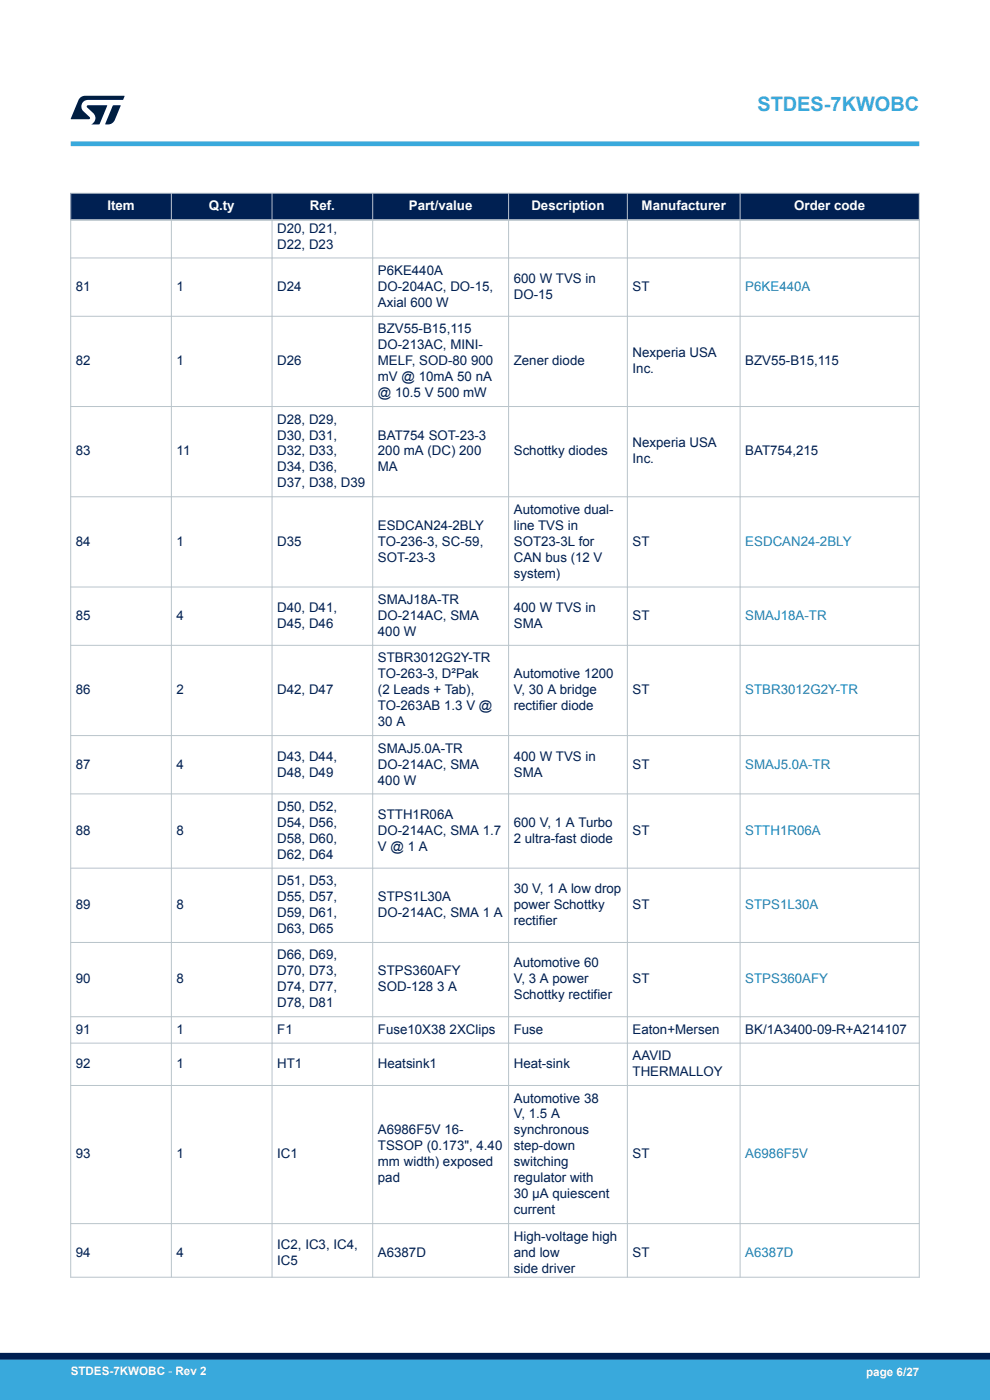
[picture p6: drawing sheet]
<svg xmlns="http://www.w3.org/2000/svg" width="210mm" height="297mm" viewBox="0 0 210 297" stroke-linecap="round" stroke-linejoin="round" font-family="sans-serif">
<defs><g id="words">
<text font-size="4.2" fill="#39a9dc" x="160.7" y="23.5">STDES-7KWOBC</text>
<g font-size="2.8" fill="#fff">
<text x="22.8" y="44.6">Item</text>
<text x="44.3" y="44.6">Q.ty</text>
<text x="65.7" y="44.6">Ref.</text>
<text x="86.7" y="44.6">Part/value</text>
<text x="112.7" y="44.6">Description</text>
<text x="136.1" y="44.6">Manufacturer</text>
<text x="168.5" y="44.6">Order code</text>
</g>
<g font-size="2.8" fill="#002052">
<text x="58.8" y="49.4">D20, D21,</text>
<text x="58.8" y="52.7">D22, D23</text>
<text x="80.2" y="58.3">P6KE440A</text>
<text x="16.1" y="61.7">81</text>
<text x="37.5" y="61.7">1</text>
<text x="58.8" y="61.7">D24</text>
<text x="80.2" y="61.7">DO-204AC, DO-15,</text>
<text x="80.2" y="65.1">Axial 600 W</text>
<text x="109" y="60">600 W TVS in</text>
<text x="109" y="63.4">DO-15</text>
<text x="134.2" y="61.7">ST</text>
<text x="80.2" y="70.7">BZV55-B15,115</text>
<text x="16.1" y="77.5">82</text>
<text x="37.5" y="77.5">1</text>
<text x="58.8" y="77.5">D26</text>
<text x="80.2" y="74.1">DO-213AC, MINI-</text>
<text x="80.2" y="77.5">MELF, SOD-80 900</text>
<text x="109" y="77.5">Zener diode</text>
<text x="134.2" y="75.8">Nexperia USA</text>
<text x="158.1" y="77.5">BZV55-B15,115</text>
<text x="80.2" y="80.9">mV @ 10mA 50 nA</text>
<text x="134.2" y="79.2">Inc.</text>
<text x="58.8" y="89.9">D28, D29,</text>
<text x="80.2" y="84.3">@ 10.5 V 500 mW</text>
<text x="58.8" y="93.2">D30, D31,</text>
<text x="80.2" y="93.2">BAT754 SOT-23-3</text>
<text x="134.2" y="94.9">Nexperia USA</text>
<text x="16.1" y="96.6">83</text>
<text x="37.5" y="96.6">11</text>
<text x="58.8" y="96.6">D32, D33,</text>
<text x="58.8" y="100">D34, D36,</text>
<text x="80.2" y="96.6">200 mA (DC) 200</text>
<text x="80.2" y="100">MA</text>
<text x="109" y="96.6">Schottky diodes</text>
<text x="134.2" y="98.3">Inc.</text>
<text x="158.1" y="96.6">BAT754,215</text>
<text x="58.8" y="103.4">D37, D38, D39</text>
<text x="80.2" y="112.4">ESDCAN24-2BLY</text>
<text x="109" y="109">Automotive dual-</text>
<text x="109" y="112.4">line TVS in</text>
<text x="16.1" y="115.8">84</text>
<text x="37.5" y="115.8">1</text>
<text x="58.8" y="115.8">D35</text>
<text x="80.2" y="115.8">TO-236-3, SC-59,</text>
<text x="80.2" y="119.2">SOT-23-3</text>
<text x="109" y="115.8">SOT23-3L for</text>
<text x="109" y="119.2">CAN bus (12 V</text>
<text x="134.2" y="115.8">ST</text>
<text x="109" y="122.5">system)</text>
<text x="16.1" y="131.5">85</text>
<text x="37.5" y="131.5">4</text>
<text x="58.8" y="129.8">D40, D41,</text>
<text x="80.2" y="128.1">SMAJ18A-TR</text>
<text x="80.2" y="131.5">DO-214AC, SMA</text>
<text x="109" y="129.8">400 W TVS in</text>
<text x="134.2" y="131.5">ST</text>
<text x="58.8" y="133.2">D45, D46</text>
<text x="80.2" y="134.9">400 W</text>
<text x="109" y="133.2">SMA</text>
<text x="80.2" y="140.5">STBR3012G2Y-TR</text>
<text x="80.2" y="143.9">TO-263-3, D²Pak</text>
<text x="109" y="143.9">Automotive 1200</text>
<text x="16.1" y="147.3">86</text>
<text x="37.5" y="147.3">2</text>
<text x="58.8" y="147.3">D42, D47</text>
<text x="80.2" y="147.3">(2 Leads + Tab),</text>
<text x="109" y="147.3">V, 30 A bridge</text>
<text x="134.2" y="147.3">ST</text>
<text x="80.2" y="150.7">TO-263AB 1.3 V @</text>
<text x="80.2" y="154.1">30 A</text>
<text x="109" y="150.7">rectifier diode</text>
<text x="58.8" y="161.4">D43, D44,</text>
<text x="80.2" y="159.7">SMAJ5.0A-TR</text>
<text x="109" y="161.4">400 W TVS in</text>
<text x="16.1" y="163">87</text>
<text x="37.5" y="163">4</text>
<text x="58.8" y="164.7">D48, D49</text>
<text x="80.2" y="163">DO-214AC, SMA</text>
<text x="80.2" y="166.4">400 W</text>
<text x="109" y="164.7">SMA</text>
<text x="134.2" y="163">ST</text>
<text x="58.8" y="172">D50, D52,</text>
<text x="80.2" y="173.7">STTH1R06A</text>
<text x="16.1" y="177.1">88</text>
<text x="37.5" y="177.1">8</text>
<text x="58.8" y="175.4">D54, D56,</text>
<text x="58.8" y="178.8">D58, D60,</text>
<text x="80.2" y="177.1">DO-214AC, SMA 1.7</text>
<text x="109" y="175.4">600 V, 1 A Turbo</text>
<text x="109" y="178.8">2 ultra-fast diode</text>
<text x="134.2" y="177.1">ST</text>
<text x="58.8" y="182.2">D62, D64</text>
<text x="80.2" y="180.5">V @ 1 A</text>
<text x="58.8" y="187.8">D51, D53,</text>
<text x="58.8" y="191.2">D55, D57,</text>
<text x="80.2" y="191.2">STPS1L30A</text>
<text x="109" y="189.5">30 V, 1 A low drop</text>
<text x="16.1" y="192.9">89</text>
<text x="37.5" y="192.9">8</text>
<text x="58.8" y="194.6">D59, D61,</text>
<text x="58.8" y="197.9">D63, D65</text>
<text x="80.2" y="194.6">DO-214AC, SMA 1 A</text>
<text x="109" y="192.9">power Schottky</text>
<text x="109" y="196.3">rectifier</text>
<text x="134.2" y="192.9">ST</text>
<text x="58.8" y="203.5">D66, D69,</text>
<text x="16.1" y="208.6">90</text>
<text x="37.5" y="208.6">8</text>
<text x="58.8" y="206.9">D70, D73,</text>
<text x="80.2" y="206.9">STPS360AFY</text>
<text x="109" y="205.2">Automotive 60</text>
<text x="109" y="208.6">V, 3 A power</text>
<text x="134.2" y="208.6">ST</text>
<text x="58.8" y="210.3">D74, D77,</text>
<text x="58.8" y="213.7">D78, D81</text>
<text x="80.2" y="210.3">SOD-128 3 A</text>
<text x="109" y="212">Schottky rectifier</text>
<text x="16.1" y="219.3">91</text>
<text x="37.5" y="219.3">1</text>
<text x="58.8" y="219.3">F1</text>
<text x="80.2" y="219.3">Fuse10X38 2XClips</text>
<text x="109" y="219.3">Fuse</text>
<text x="134.2" y="219.3">Eaton+Mersen</text>
<text x="158.1" y="219.3">BK/1A3400-09-R+A214107</text>
<text x="16.1" y="226.6">92</text>
<text x="37.5" y="226.6">1</text>
<text x="58.8" y="226.6">HT1</text>
<text x="80.2" y="226.6">Heatsink1</text>
<text x="109" y="226.6">Heat-sink</text>
<text x="134.2" y="224.9">AAVID</text>
<text x="109" y="233.9">Automotive 38</text>
<text x="134.2" y="228.3">THERMALLOY</text>
<text x="109" y="237.3">V, 1.5 A</text>
<text x="16.1" y="245.7">93</text>
<text x="37.5" y="245.7">1</text>
<text x="58.8" y="245.7">IC1</text>
<text x="80.2" y="240.7">A6986F5V 16-</text>
<text x="80.2" y="244">TSSOP (0.173&quot;, 4.40</text>
<text x="109" y="240.7">synchronous</text>
<text x="109" y="244">step-down</text>
<text x="134.2" y="245.7">ST</text>
<text x="80.2" y="247.4">mm width) exposed</text>
<text x="80.2" y="250.8">pad</text>
<text x="109" y="247.4">switching</text>
<text x="109" y="250.8">regulator with</text>
<text x="109" y="254.2">30 µA quiescent</text>
<text x="109" y="257.6">current</text>
<text x="109" y="263.2">High-voltage high</text>
<text x="16.1" y="266.6">94</text>
<text x="37.5" y="266.6">4</text>
<text x="58.8" y="264.9">IC2, IC3, IC4,</text>
<text x="58.8" y="268.3">IC5</text>
<text x="80.2" y="266.6">A6387D</text>
<text x="109" y="266.6">and low</text>
<text x="109" y="270">side driver</text>
<text x="134.2" y="266.6">ST</text>
</g>
<g font-size="2.8" fill="#1f81af">
<text x="158.1" y="61.7">P6KE440A</text>
<text x="158.1" y="115.8">ESDCAN24-2BLY</text>
<text x="158.1" y="131.5">SMAJ18A-TR</text>
<text x="158.1" y="147.3">STBR3012G2Y-TR</text>
<text x="158.1" y="163">SMAJ5.0A-TR</text>
<text x="158.1" y="177.1">STTH1R06A</text>
<text x="158.1" y="192.9">STPS1L30A</text>
<text x="158.1" y="208.6">STPS360AFY</text>
<text x="158.1" y="245.7">A6986F5V</text>
<text x="158.1" y="266.6">A6387D</text>
</g>
<g font-size="2.5" fill="#fff">
<text x="15" y="291.6">STDES-7KWOBC - Rev 2</text>
<text x="183.7" y="291.9">page 6/27</text>
</g>
</g></defs>
<g fill="#002052">
<path d="M15 41h180v5.7h-180z" fill-rule="evenodd"/>
<path d="M15 41h180v5.7h-180z" fill-rule="evenodd"/>
</g>
<g fill="none" stroke="#b9c4ca" stroke-width=".21">
<path d="M14.9 41h180.2M14.9 54.7h180.2M15 40.9v230.2M36.4 40.9v230.2M57.7 40.9v230.2M79.1 40.9v230.2M107.9 40.9v230.2M133.1 40.9v230.2M157 40.9v230.2M195 40.9v230.2M14.9 67.1h180.2M14.9 86.2h180.2"/>
<path d="M14.9 105.4h180.2M14.9 124.5h180.2M14.9 136.9h180.2M14.9 156h180.2M14.9 168.4h180.2M14.9 184.2h180.2M14.9 199.9h180.2M14.9 215.7h180.2M14.9 221.3h180.2M14.9 230.3h180.2M14.9 259.6h180.2M14.9 271h180.2"/>
</g>
<path d="M14.9 46.7h180.2" fill="none" stroke="#b9c4ca" stroke-width=".35"/>
<path d="M15 30.5h180" fill="none" stroke="#39a9dc" stroke-width="1"/>
<g fill="#001e41">
<path d="M17.1 20.7l.9-.4 8.4 .1-.3 .8h-7.4a1.4 1.4 0 0 0-1.3 .8 1.4 1.4 0 0 0 .2 1.5l1.4 1.3v.4l-4 .1 1.6-4.1z"/>
<path d="M24 22.4h1.6l-1.3 3.1a1.54 1.54 0 0 1-1.4 .9l-.6-.1z"/>
<path d="M18.5 22.4h4.2l-1.6 4h-1.7a1.48 1.48 0 0 0 .4-2.4l-1.3-1.2z"/>
</g>
<g fill="#39a9dc">
<path d="M0 288.4h210v8.6h-210z" fill-rule="evenodd"/>
<path d="M-.1 288.4h210.2v4.4h-210.2z" fill-rule="evenodd"/>
</g>
<path d="M0 287.7h210" fill="none" stroke="#002052" stroke-width="1.4"/>
<use href="#words"/>
</svg>
